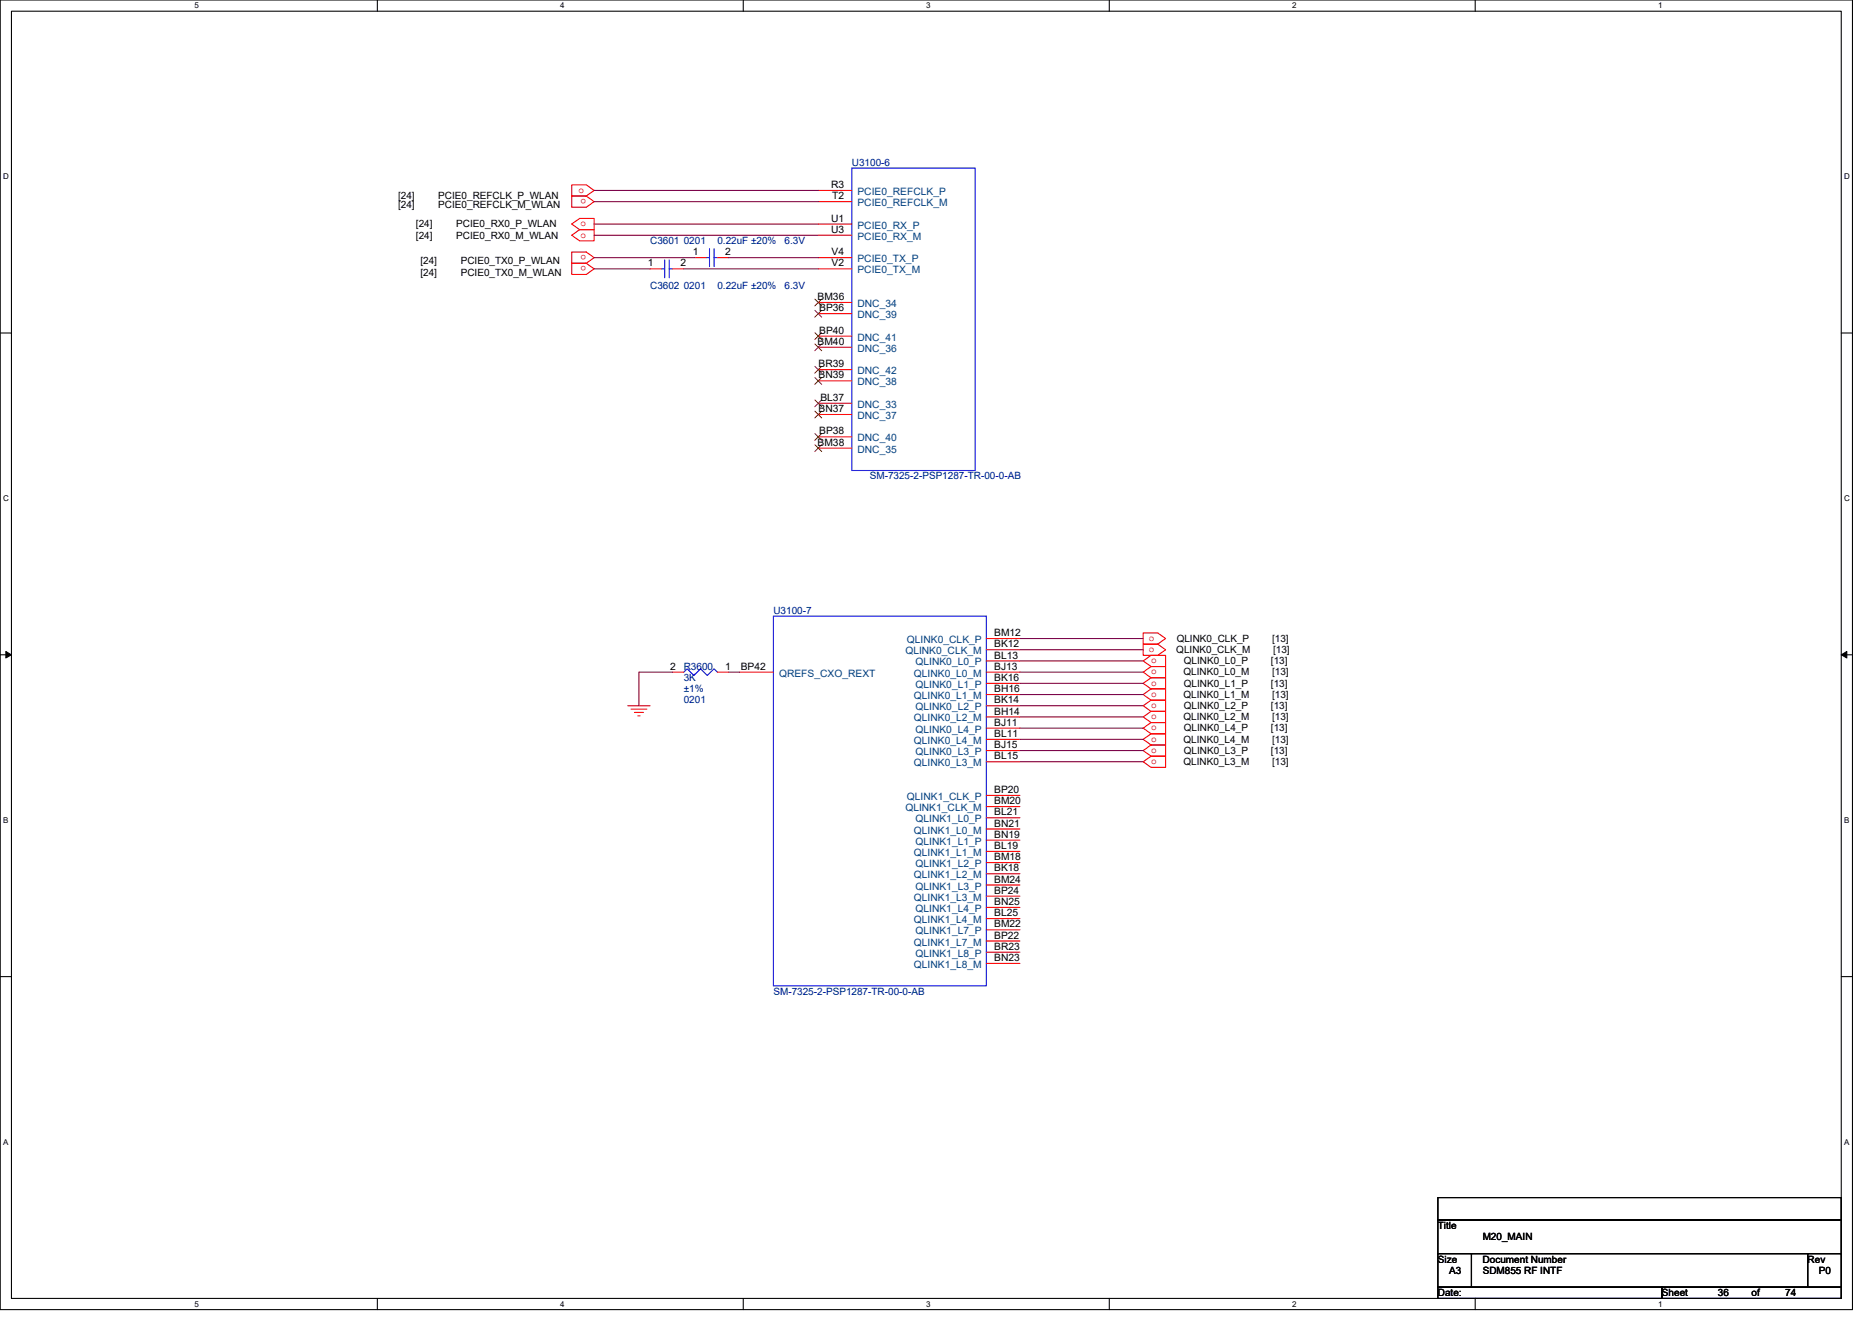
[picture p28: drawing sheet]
<svg xmlns="http://www.w3.org/2000/svg" width="297mm" height="210mm" viewBox="0 0 297 210" stroke-linecap="round" stroke-linejoin="round" font-family="sans-serif">
<defs><g id="words">
<g font-size="1.6">
<text x="131.9" y="29.8">R3</text>
<text x="63.2" y="31.6">[24]</text>
<text x="63.2" y="33.1">[24]</text>
<text x="69.6" y="31.6">PCIE0_REFCLK_P_WLAN</text>
<text x="69.6" y="33.1">PCIE0_REFCLK_M_WLAN</text>
<text x="131.9" y="35.2">U1</text>
<text x="132" y="31.6">T2</text>
<text x="66" y="36.1">[24]</text>
<text x="66" y="37.9">[24]</text>
<text x="66.7" y="42">[24]</text>
<text x="72.4" y="36.1">PCIE0_RX0_P_WLAN</text>
<text x="72.4" y="37.9">PCIE0_RX0_M_WLAN</text>
<text x="73.1" y="42">PCIE0_TX0_P_WLAN</text>
<text x="109.9" y="40.5">1</text>
<text x="115.1" y="40.5">2</text>
<text x="131.9" y="37">U3</text>
<text x="131.9" y="40.5">V4</text>
<text x="66.7" y="43.7">[24]</text>
<text x="73.1" y="43.7">PCIE0_TX0_M_WLAN</text>
<text x="102.8" y="42.3">1</text>
<text x="108" y="42.3">2</text>
<text x="129.7" y="47.6">BM36</text>
<text x="131.9" y="42.3">V2</text>
<text x="130" y="49.4">BP36</text>
<text x="130" y="53">BP40</text>
<text x="129.7" y="54.7">BM40</text>
<text x="129.9" y="58.3">BR39</text>
<text x="129.9" y="60.1">BN39</text>
<text x="129.9" y="65.4">BN37</text>
<text x="130.2" y="63.6">BL37</text>
<text x="129.7" y="70.7">BM38</text>
<text x="130" y="69">BP38</text>
<text x="157.8" y="101">BM12</text>
<text x="186.7" y="101.9">QLINK0_CLK_P</text>
<text x="201.8" y="101.9">[13]</text>
<text x="106.4" y="106.3">2</text>
<text x="115.1" y="106.3">1</text>
<text x="117.5" y="106.3">BP42</text>
<text x="157.8" y="104.5">BL13</text>
<text x="157.8" y="106.3">BJ13</text>
<text x="157.8" y="102.7">BK12</text>
<text x="186.6" y="103.7">QLINK0_CLK_M</text>
<text x="187.8" y="107.2">QLINK0_L0_M</text>
<text x="187.9" y="105.4">QLINK0_L0_P</text>
<text x="201.7" y="105.4">[13]</text>
<text x="201.8" y="107.2">[13]</text>
<text x="202" y="103.7">[13]</text>
<text x="157.8" y="108.1">BK16</text>
<text x="157.8" y="111.6">BK14</text>
<text x="157.8" y="109.9">BH16</text>
<text x="157.8" y="113.4">BH14</text>
<text x="187.8" y="110.8">QLINK0_L1_M</text>
<text x="187.9" y="109">QLINK0_L1_P</text>
<text x="187.9" y="112.5">QLINK0_L2_P</text>
<text x="201.7" y="109">[13]</text>
<text x="201.7" y="112.5">[13]</text>
<text x="201.8" y="110.8">[13]</text>
<text x="157.8" y="115.2">BJ11</text>
<text x="157.8" y="118.7">BJ15</text>
<text x="157.8" y="117">BL11</text>
<text x="187.8" y="114.3">QLINK0_L2_M</text>
<text x="187.8" y="117.9">QLINK0_L4_M</text>
<text x="187.9" y="116.1">QLINK0_L4_P</text>
<text x="187.9" y="119.7">QLINK0_L3_P</text>
<text x="201.7" y="116.1">[13]</text>
<text x="201.7" y="119.7">[13]</text>
<text x="201.8" y="114.3">[13]</text>
<text x="201.8" y="117.9">[13]</text>
<text x="157.8" y="125.9">BP20</text>
<text x="157.8" y="120.5">BL15</text>
<text x="187.8" y="121.4">QLINK0_L3_M</text>
<text x="201.8" y="121.4">[13]</text>
<text x="157.8" y="129.4">BL21</text>
<text x="157.8" y="131.2">BN21</text>
<text x="157.8" y="127.6">BM20</text>
<text x="157.8" y="133">BN19</text>
<text x="157.8" y="136.5">BM18</text>
<text x="157.8" y="134.7">BL19</text>
<text x="157.8" y="140.1">BM24</text>
<text x="157.8" y="143.6">BN25</text>
<text x="157.8" y="138.3">BK18</text>
<text x="157.8" y="141.9">BP24</text>
<text x="157.8" y="147.2">BM22</text>
<text x="157.8" y="145.4">BL25</text>
<text x="157.8" y="149">BP22</text>
<text x="157.8" y="150.7">BR23</text>
<text x="157.8" y="152.5">BN23</text>
<text x="228.1" y="195.1">Title</text>
<text x="235.3" y="196.8">M20_MAIN</text>
<text x="228.1" y="200.4">Size</text>
<text x="229.9" y="202.2">A3</text>
<text x="235.3" y="200.4">Document Number</text>
<text x="235.3" y="202.2">SDM855 RF INTF</text>
<text x="286.8" y="200.4">Rev</text>
<text x="288.6" y="202.2">P0</text>
<text x="228.1" y="205.7">Date:</text>
<text x="263.7" y="205.7">Sheet</text>
<text x="272.6" y="205.7">36</text>
<text x="277.9" y="205.7">of</text>
<text x="283.3" y="205.7">74</text>
</g>
<g font-size="1.6" fill="#000080">
<text x="135.2" y="26.3">U3100-6</text>
<text x="103.2" y="38.8">C3601</text>
<text x="108.5" y="38.8">0201</text>
<text x="113.8" y="38.8">0.22uF ±20%</text>
<text x="124.5" y="38.8">6.3V</text>
<text x="103.2" y="45.9">C3602</text>
<text x="108.5" y="45.9">0201</text>
<text x="113.8" y="45.9">0.22uF ±20%</text>
<text x="124.5" y="45.9">6.3V</text>
<text x="138" y="76.1">SM-7325-2-PSP1287-TR-00-0-AB</text>
<text x="122.7" y="97.4">U3100-7</text>
<text x="108.5" y="106.3">R3600</text>
<text x="108.5" y="108.1">3K</text>
<text x="108.5" y="109.9">±1%</text>
<text x="108.5" y="111.7">0201</text>
<text x="122.7" y="157.9">SM-7325-2-PSP1287-TR-00-0-AB</text>
</g>
<g font-size="1.6" fill="#f00">
<text x="91.8" y="30.6">o</text>
<text x="92.1" y="35.9">o</text>
<text x="93" y="31.6" transform="rotate(180 93 31.6)">o</text>
<text x="92.1" y="37.7">o</text>
<text x="93" y="40.5" transform="rotate(180 93 40.5)">o</text>
<text x="93" y="42.2" transform="rotate(180 93 42.2)">o</text>
<text x="182.3" y="101.7">o</text>
<text x="182.3" y="103.5">o</text>
<text x="182.6" y="105.3">o</text>
<text x="182.6" y="107">o</text>
<text x="182.6" y="108.8">o</text>
<text x="182.6" y="110.6">o</text>
<text x="182.6" y="112.4">o</text>
<text x="182.6" y="114.2">o</text>
<text x="182.6" y="115.9">o</text>
<text x="182.6" y="117.7">o</text>
<text x="182.6" y="119.5">o</text>
<text x="182.6" y="121.3">o</text>
</g>
<g font-size="1.6" fill="#004080">
<text x="136.1" y="30.9">PCIE0_REFCLK_P</text>
<text x="136.1" y="32.7">PCIE0_REFCLK_M</text>
<text x="136.1" y="36.3">PCIE0_RX_P</text>
<text x="136.1" y="38.1">PCIE0_RX_M</text>
<text x="136.1" y="41.6">PCIE0_TX_P</text>
<text x="136.1" y="43.4">PCIE0_TX_M</text>
<text x="136.1" y="48.7">DNC_34</text>
<text x="136.1" y="50.5">DNC_39</text>
<text x="136.1" y="54.1">DNC_41</text>
<text x="136.1" y="55.8">DNC_36</text>
<text x="136.1" y="59.4">DNC_42</text>
<text x="136.1" y="61.2">DNC_38</text>
<text x="136.1" y="64.7">DNC_33</text>
<text x="136.1" y="66.5">DNC_37</text>
<text x="136.1" y="70.1">DNC_40</text>
<text x="136.1" y="71.8">DNC_35</text>
<text x="123.6" y="107.4">QREFS_CXO_REXT</text>
<text x="143.7" y="103.8">QLINK0_CLK_M</text>
<text x="143.9" y="102.1">QLINK0_CLK_P</text>
<text x="145" y="107.4">QLINK0_L0_M</text>
<text x="145.3" y="105.6">QLINK0_L0_P</text>
<text x="145" y="111">QLINK0_L1_M</text>
<text x="145.3" y="109.2">QLINK0_L1_P</text>
<text x="145.3" y="112.7">QLINK0_L2_P</text>
<text x="145" y="114.5">QLINK0_L2_M</text>
<text x="145" y="118.1">QLINK0_L4_M</text>
<text x="145.3" y="116.3">QLINK0_L4_P</text>
<text x="145.3" y="119.8">QLINK0_L3_P</text>
<text x="145" y="121.6">QLINK0_L3_M</text>
<text x="143.7" y="128.7">QLINK1_CLK_M</text>
<text x="143.9" y="127">QLINK1_CLK_P</text>
<text x="145.3" y="130.5">QLINK1_L0_P</text>
<text x="145" y="132.3">QLINK1_L0_M</text>
<text x="145" y="135.8">QLINK1_L1_M</text>
<text x="145.3" y="134.1">QLINK1_L1_P</text>
<text x="145.3" y="137.6">QLINK1_L2_P</text>
<text x="145" y="139.4">QLINK1_L2_M</text>
<text x="145" y="143">QLINK1_L3_M</text>
<text x="145.3" y="141.2">QLINK1_L3_P</text>
<text x="145" y="146.5">QLINK1_L4_M</text>
<text x="145.3" y="144.7">QLINK1_L4_P</text>
<text x="145.3" y="148.3">QLINK1_L7_P</text>
<text x="145" y="150.1">QLINK1_L7_M</text>
<text x="145" y="153.6">QLINK1_L8_M</text>
<text x="145.3" y="151.8">QLINK1_L8_P</text>
</g>
<g font-size="1.3">
<text x="30.8" y="1.3">5</text>
<text x="88.9" y="1.3">4</text>
<text x="147" y="1.3">3</text>
<text x="205" y="1.3">2</text>
<text x="263.1" y="1.3">1</text>
<text x=".5" y="28.4">D</text>
<text x="292.6" y="28.4">D</text>
<text x=".5" y="79.5">C</text>
<text x="292.6" y="79.5">C</text>
<text x=".5" y="130.6">B</text>
<text x="292.6" y="130.6">B</text>
<text x=".5" y="181.7">A</text>
<text x="292.6" y="181.7">A</text>
<text x="30.8" y="207.4">5</text>
<text x="88.9" y="207.4">4</text>
<text x="147" y="207.4">3</text>
<text x="205" y="207.4">2</text>
<text x="263.1" y="207.4">1</text>
</g>
</g></defs>
<path d="M0 0h293.9v207.9h-293.9zM1.8 1.8h290.4v204.3h-290.4z" fill="none" stroke="#000" stroke-width=".17"/>
<g fill="#fff">
<path d="M30.8 .2h.7v1.4h-.7z"/>
<path d="M30.8 206.3h.7v1.4h-.7z"/>
</g>
<path d="M59.9 0v1.8M59.9 206.1v1.8" fill="none" stroke="#000" stroke-width=".17"/>
<g fill="#fff">
<path d="M88.9 .2h.7v1.4h-.7z"/>
<path d="M88.9 206.3h.7v1.4h-.7z"/>
</g>
<path d="M117.9 0v1.8M117.9 206.1v1.8" fill="none" stroke="#000" stroke-width=".17"/>
<g fill="#fff">
<path d="M147 .2h.7v1.4h-.7z"/>
<path d="M147 206.3h.7v1.4h-.7z"/>
</g>
<path d="M176 0v1.8M176 206.1v1.8" fill="none" stroke="#000" stroke-width=".17"/>
<g fill="#fff">
<path d="M205 .2h.7v1.4h-.7z"/>
<path d="M205 206.3h.7v1.4h-.7z"/>
</g>
<path d="M234.1 0v1.8M234.1 206.1v1.8" fill="none" stroke="#000" stroke-width=".17"/>
<g fill="#fff">
<path d="M263.1 .2h.7v1.4h-.7z"/>
<path d="M263.1 206.3h.7v1.4h-.7z"/>
<path d="M.5 27.3h.9v1.4h-.9z"/>
<path d="M292.6 27.3h.9v1.4h-.9z"/>
<path d="M.5 78.4h.9v1.4h-.9z"/>
<path d="M292.6 78.4h.9v1.4h-.9z"/>
</g>
<path d="M0 52.9h1.8M292.2 52.9h1.7" fill="none" stroke="#000" stroke-width=".17"/>
<g fill="#fff">
<path d="M.5 129.5h.8v1.4h-.8z"/>
<path d="M292.6 129.5h.9v1.4h-.9z"/>
</g>
<path d="M0 103.9h1.8M292.2 103.9h1.7" fill="none" stroke="#000" stroke-width=".17"/>
<path d="M.9 103.4l.9 .5-.9 .5zM292.2 103.9l.8-.5v1z" fill="#000" stroke="#000" stroke-width=".16"/>
<g fill="#fff">
<path d="M.5 180.5h.8v1.4h-.8z"/>
<path d="M292.6 180.5h.9v1.4h-.9z"/>
</g>
<path d="M0 155h1.8M292.2 155h1.7M228.2 190.1h64v3.5h-64zM228.2 193.6h64v5.4h-64zM228.2 199h5.3v5.3h-5.3zM233.5 199h53.3v5.3h-53.3zM286.8 199h5.4v5.3h-5.4zM228.2 204.3h35.5v1.8h-35.5zM263.7 204.3h28.5v1.8h-28.5z" fill="none" stroke="#000" stroke-width=".17"/>
<g fill="none" stroke="#f00" stroke-width=".17">
<path d="M90.7 35.6l1.3-.9h2.3v1.7h-2.3zM90.7 37.3l1.3-.9h2.3v1.8h-2.3zM90.7 29.3h2.3l1.3 .9-1.3 .9h-2.3zM90.7 31.1h2.3l1.3 .9-1.3 .9h-2.3zM129.8 30.2h5.4M129.8 32h5.4M129.8 35.6h5.4M129.8 37.3h5.4M90.7 40h2.3l1.3 .9-1.3 .9h-2.3zM90.7 41.8h2.3l1.3 .9-1.3 .9h-2.3zM103.2 42.7h1.7M106.7 42.7h1.8"/>
<path d="M110.3 40.9h1.8M113.8 40.9h1.8M129.8 40.9h5.4M129.8 42.7h5.4M129.8 48h5.4M129.8 49.8h5.4M129.8 53.3h5.4M129.8 55.1h5.4M129.8 58.7h5.4M129.8 60.5h5.4M129.8 64h5.4M129.8 65.8h5.4"/>
<path d="M129.8 69.3h5.4M129.8 71.1h5.4M99.6 112h3.6M100.1 112.5h2.5M100.7 113.1h1.4M101.2 113.6h.4M106.7 106.7h1.8M113.8 106.7h1.8M117.4 106.7h5.3M156.5 101.3h5.3M156.5 103.1h5.3M156.5 104.9h5.3"/>
<path d="M156.5 106.7h5.3M156.5 108.5h5.3M156.5 110.2h5.3M156.5 112h5.3M156.5 113.8h5.3M156.5 115.6h5.3M156.5 117.3h5.3M156.5 119.1h5.3M181.4 104.9l1.2-.9h2.4v1.8h-2.4zM181.4 100.5h2.3l1.3 .8-1.3 .9h-2.3zM181.4 102.2h2.3l1.3 .9-1.3 .9h-2.3zM182.6 105.8h2.4v1.8h-2.4"/>
<path d="M182.6 107.6h2.4v1.7h-2.4M182.6 109.3h2.4v1.8h-2.4M182.6 111.1h2.4v1.8h-2.4M182.6 112.9h2.4v1.8h-2.4M182.6 114.7h2.4v1.8h-2.4M182.6 116.5h2.4v1.7h-2.4M182.6 118.2h2.4v1.8h-2.4M182.6 105.8l-1.2 .9 1.2 .9M182.6 107.6l-1.2 .9 1.2 .8M182.6 109.3l-1.2 .9 1.2 .9M182.6 111.1l-1.2 .9 1.2 .9M182.6 112.9l-1.2 .9 1.2 .9"/>
<path d="M182.6 114.7l-1.2 .9 1.2 .9M182.6 116.5l-1.2 .8 1.2 .9M182.6 118.2l-1.2 .9 1.2 .9M156.5 120.9h5.3M156.5 126.2h5.3M156.5 128h5.3M156.5 129.8h5.3M156.5 131.6h5.3M156.5 133.3h5.3M156.5 135.1h5.3M156.5 136.9h5.3M156.5 138.7h5.3"/>
<path d="M181.4 120.9l1.2-.9h2.4v1.8h-2.4zM156.5 140.5h5.3M156.5 142.2h5.3M156.5 144h5.3M156.5 145.8h5.3M156.5 147.6h5.3M156.5 149.4h5.3M156.5 151.1h5.3M156.5 152.9h5.3"/>
</g>
<path d="M112.6 39.5v2.8M113.3 39.5v2.8M135.2 26.7h19.5v48h-19.5zM104.9 42.7h.6M105.5 41.3v2.8M106.2 41.3v2.8M106.2 42.7h.5M112.1 40.9h.5M113.3 40.9h.5M122.7 97.8h33.8v58.7h-33.8zM108.5 106.7l.5-.5 1.1 1 1.1-1 1 1 1.1-1 .5 .5" fill="none" stroke="#00f" stroke-width=".17"/>
<g fill="none" stroke="#804000" stroke-width=".16">
<path d="M129.3 47.5l1.1 1.1M129.3 49.3l1.1 1M129.3 52.8l1.1 1.1M129.3 54.6l1.1 1.1M129.3 58.1l1.1 1.1M129.3 59.9l1.1 1.1M130.4 47.5l-1.1 1.1M130.4 49.3l-1.1 1M130.4 52.8l-1.1 1.1M130.4 54.6l-1.1 1.1M130.4 58.1l-1.1 1.1M130.4 59.9l-1.1 1.1"/>
<path d="M129.3 63.5l1.1 1.1M129.3 65.3l1.1 1M129.3 68.8l1.1 1.1M129.3 70.6l1.1 1.1M130.4 63.5l-1.1 1.1M130.4 65.3l-1.1 1M130.4 68.8l-1.1 1.1M130.4 70.6l-1.1 1.1"/>
</g>
<g fill="none" stroke="#800040" stroke-width=".17">
<path d="M94.3 30.2h35.5M94.3 32h35.5M94.3 35.6h35.5M94.3 37.3h35.5M94.3 42.7h8.9M94.3 40.9h16M108.5 42.7h21.3M115.6 40.9h14.2M106.7 106.7h-5.3v5.3M115.6 106.7h1.8M161.8 101.3h19.6M161.8 103.1h19.6"/>
<path d="M161.8 104.9h19.6M161.8 106.7h19.6M161.8 108.5h19.6M161.8 110.2h19.6M161.8 112h19.6M161.8 113.8h19.6M161.8 115.6h19.6M161.8 117.3h19.6M161.8 119.1h19.6M161.8 120.9h19.6"/>
</g>
<use href="#words"/>
</svg>
